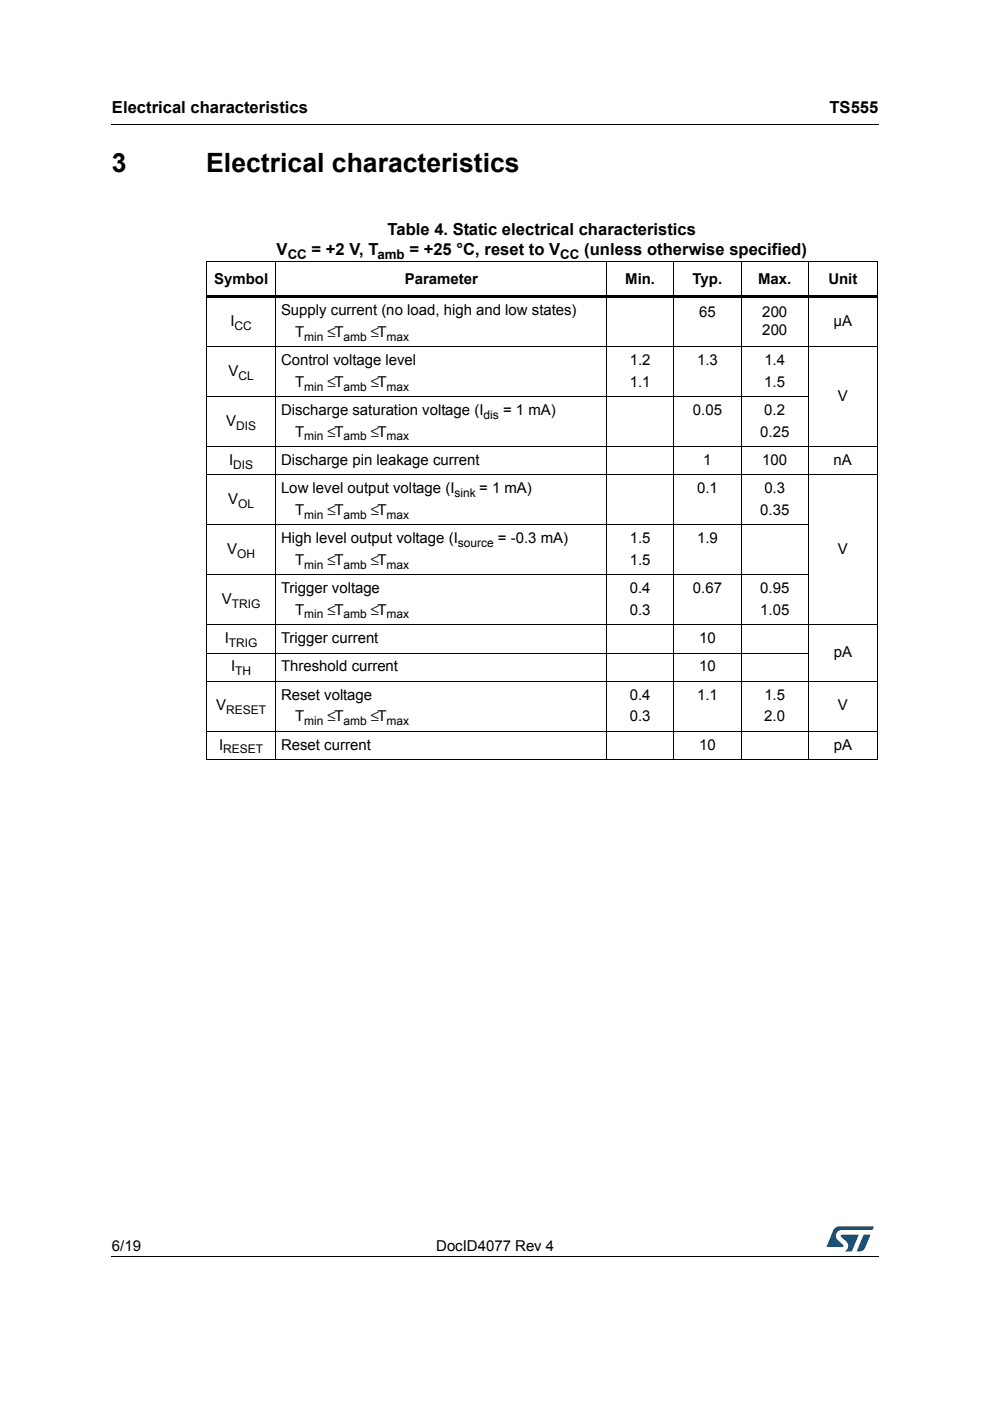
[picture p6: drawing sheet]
<svg xmlns="http://www.w3.org/2000/svg" width="210mm" height="297mm" viewBox="0 0 210 297" stroke-linecap="round" stroke-linejoin="round" font-family="sans-serif">
<defs><g id="words">
<g font-size="5.6">
<text x="23.7" y="36.4">3</text>
<text x="43.7" y="36.4">Electrical characteristics</text>
</g>
<g font-size="3.5">
<text x="23.7" y="23.9">Electrical characteristics</text>
<text x="175.9" y="23.9">TS555</text>
<text x="82.1" y="49.8">Table 4. Static electrical characteristics</text>
<text x="58.7" y="54">V</text>
<text x="66.1" y="54">= +2 V, T</text>
<text x="86.8" y="54">= +25 °C, reset to V</text>
<text x="123.9" y="54">(unless otherwise specified)</text>
</g>
<g font-size="3.2">
<text x="45.4" y="60.1">Symbol</text>
<text x="85.8" y="60.1">Parameter</text>
<text x="132.6" y="60.1">Min.</text>
<text x="146.9" y="60.1">Typ.</text>
<text x="160.7" y="60.1">Max.</text>
<text x="175.6" y="60.1">Unit</text>
<text x="48.9" y="69.1">I</text>
<text x="59.6" y="66.8">Supply current (no load, high and low states)</text>
<text x="62.6" y="71.4">T</text>
<text x="69.5" y="71.4">≤T</text>
<text x="78.6" y="71.4">≤T</text>
<text x="148.2" y="67.2">65</text>
<text x="161.6" y="67.2">200</text>
<text x="161.6" y="71.1">200</text>
<text x="176.7" y="69.1">µA</text>
<text x="59.6" y="77.4">Control voltage level</text>
<text x="133.5" y="77.4">1.2</text>
<text x="147.8" y="77.4">1.3</text>
<text x="162.1" y="77.4">1.4</text>
<text x="48.5" y="79.7">V</text>
<text x="62.6" y="82">T</text>
<text x="69.5" y="82">≤T</text>
<text x="78.6" y="82">≤T</text>
<text x="133.5" y="82">1.1</text>
<text x="162.1" y="82">1.5</text>
<text x="59.6" y="88">Discharge saturation voltage (I</text>
<text x="106.7" y="88">= 1 mA)</text>
<text x="146.9" y="88">0.05</text>
<text x="162.1" y="88">0.2</text>
<text x="177.6" y="85">V</text>
<text x="48" y="90.3">V</text>
<text x="62.6" y="92.6">T</text>
<text x="69.5" y="92.6">≤T</text>
<text x="78.6" y="92.6">≤T</text>
<text x="161.2" y="92.6">0.25</text>
<text x="48.6" y="98.6">I</text>
<text x="59.6" y="98.6">Discharge pin leakage current</text>
<text x="149.1" y="98.6">1</text>
<text x="161.6" y="98.6">100</text>
<text x="176.7" y="98.6">nA</text>
<text x="48.4" y="106.9">V</text>
<text x="59.6" y="104.6">Low level output voltage (I</text>
<text x="101.6" y="104.6">= 1 mA)</text>
<text x="147.8" y="104.6">0.1</text>
<text x="162.1" y="104.6">0.3</text>
<text x="62.6" y="109.2">T</text>
<text x="69.5" y="109.2">≤T</text>
<text x="78.6" y="109.2">≤T</text>
<text x="161.2" y="109.2">0.35</text>
<text x="48.2" y="117.5">V</text>
<text x="59.6" y="115.2">High level output voltage (I</text>
<text x="62.6" y="119.8">T</text>
<text x="69.5" y="119.8">≤T</text>
<text x="78.6" y="119.8">≤T</text>
<text x="105.6" y="115.2">= -0.3 mA)</text>
<text x="133.5" y="115.2">1.5</text>
<text x="133.5" y="119.8">1.5</text>
<text x="147.8" y="115.2">1.9</text>
<text x="177.6" y="117.5">V</text>
<text x="59.6" y="125.8">Trigger voltage</text>
<text x="133.5" y="125.8">0.4</text>
<text x="146.9" y="125.8">0.67</text>
<text x="161.2" y="125.8">0.95</text>
<text x="47" y="128">V</text>
<text x="62.6" y="130.3">T</text>
<text x="69.5" y="130.3">≤T</text>
<text x="78.6" y="130.3">≤T</text>
<text x="133.5" y="130.3">0.3</text>
<text x="161.2" y="130.3">1.05</text>
<text x="47.6" y="136.3">I</text>
<text x="59.6" y="136.3">Trigger current</text>
<text x="148.2" y="136.3">10</text>
<text x="49" y="142.3">I</text>
<text x="59.6" y="142.3">Threshold current</text>
<text x="148.2" y="142.3">10</text>
<text x="176.8" y="139.3">pA</text>
<text x="59.6" y="148.3">Reset voltage</text>
<text x="133.5" y="148.3">0.4</text>
<text x="147.8" y="148.3">1.1</text>
<text x="162.1" y="148.3">1.5</text>
<text x="45.8" y="150.6">V</text>
<text x="62.6" y="152.9">T</text>
<text x="69.5" y="152.9">≤T</text>
<text x="78.6" y="152.9">≤T</text>
<text x="133.5" y="152.9">0.3</text>
<text x="162.1" y="152.9">2.0</text>
<text x="177.6" y="150.6">V</text>
<text x="46.5" y="158.9">I</text>
<text x="59.6" y="158.9">Reset current</text>
<text x="148.2" y="158.9">10</text>
<text x="176.8" y="158.9">pA</text>
<text x="23.7" y="265.1">6/19</text>
<text x="92.5" y="265.1">DocID4077 Rev 4</text>
</g>
<g font-size="2.8">
<text x="61" y="54.9">CC</text>
<text x="80" y="54.9">amb</text>
<text x="118.8" y="54.9">CC</text>
</g>
<g font-size="2.5">
<text x="49.7" y="69.9">CC</text>
<text x="64.5" y="72.2">min</text>
<text x="72.8" y="72.2">amb</text>
<text x="82" y="72.2">max</text>
<text x="50.6" y="80.5">CL</text>
<text x="64.5" y="82.8">min</text>
<text x="72.8" y="82.8">amb</text>
<text x="82" y="82.8">max</text>
<text x="102.5" y="88.8">dis</text>
<text x="50.1" y="91.1">DIS</text>
<text x="64.5" y="93.4">min</text>
<text x="72.8" y="93.4">amb</text>
<text x="82" y="93.4">max</text>
<text x="49.4" y="99.4">DIS</text>
<text x="50.5" y="107.7">OL</text>
<text x="96.4" y="105.4">sink</text>
<text x="64.5" y="110">min</text>
<text x="72.8" y="110">amb</text>
<text x="82" y="110">max</text>
<text x="50.3" y="118.3">OH</text>
<text x="97.1" y="116">source</text>
<text x="64.5" y="120.5">min</text>
<text x="72.8" y="120.5">amb</text>
<text x="82" y="120.5">max</text>
<text x="49.1" y="128.8">TRIG</text>
<text x="64.5" y="131.1">min</text>
<text x="72.8" y="131.1">amb</text>
<text x="82" y="131.1">max</text>
<text x="48.5" y="137.1">TRIG</text>
<text x="49.9" y="143.1">TH</text>
<text x="48" y="151.4">RESET</text>
<text x="64.5" y="153.7">min</text>
<text x="72.8" y="153.7">amb</text>
<text x="82" y="153.7">max</text>
<text x="47.3" y="159.7">RESET</text>
</g>
</g></defs>
<path d="M23.6 26.2l.1 .2zM23.6 266.3l.1 .1z" fill="#000"/>
<path d="M23.7 26.3h162.6M23.7 266.3h162.6" fill="none" stroke="#000" stroke-width=".21"/>
<path d="M175.3 260h10v5.3h-10z" fill="#fff"/>
<g fill="#005189">
<path d="M176.9 260.5l1-.5 7.4 .1-.4 .7h-6.4a1.31 1.31 0 0 0-1.2 1.1 1.31 1.31 0 0 0 .8 1.4l.7 .7v.3l-3.5 .1z"/>
<path d="M183.1 261.8h1.4l-.6 1.6a2.16 2.16 0 0 1-1.3 1.9l-.9-.1z"/>
<path d="M178.3 261.8l3.7 .1-1.3 3.3-1.6 .1a1.43 1.43 0 0 0 .6-1.7l-1.4-1.4z"/>
</g>
<g fill="none" stroke="#000" stroke-width=".21">
<path d="M43.6 55.5h142.5M43.7 55.6v105.3M58.5 55.5v105.6M128.6 55.5v105.6M142.9 55.5v105.6M157.1 55.5v105.6M171.4 55.5v105.6M186 55.6v105.3M43.6 73.5h142.5M43.6 84.1h127.9M43.6 94.7h142.5M43.6 100.7h142.5"/>
<path d="M43.6 111.3h127.9M43.6 121.9h127.9M43.6 132.5h142.5M43.6 138.5h127.9M43.6 144.4h142.5M43.6 155h142.5M43.6 161h142.5"/>
</g>
<path d="M43.6 62.7h142.5v.5h-142.5z" fill="#000"/>
<use href="#words"/>
</svg>
